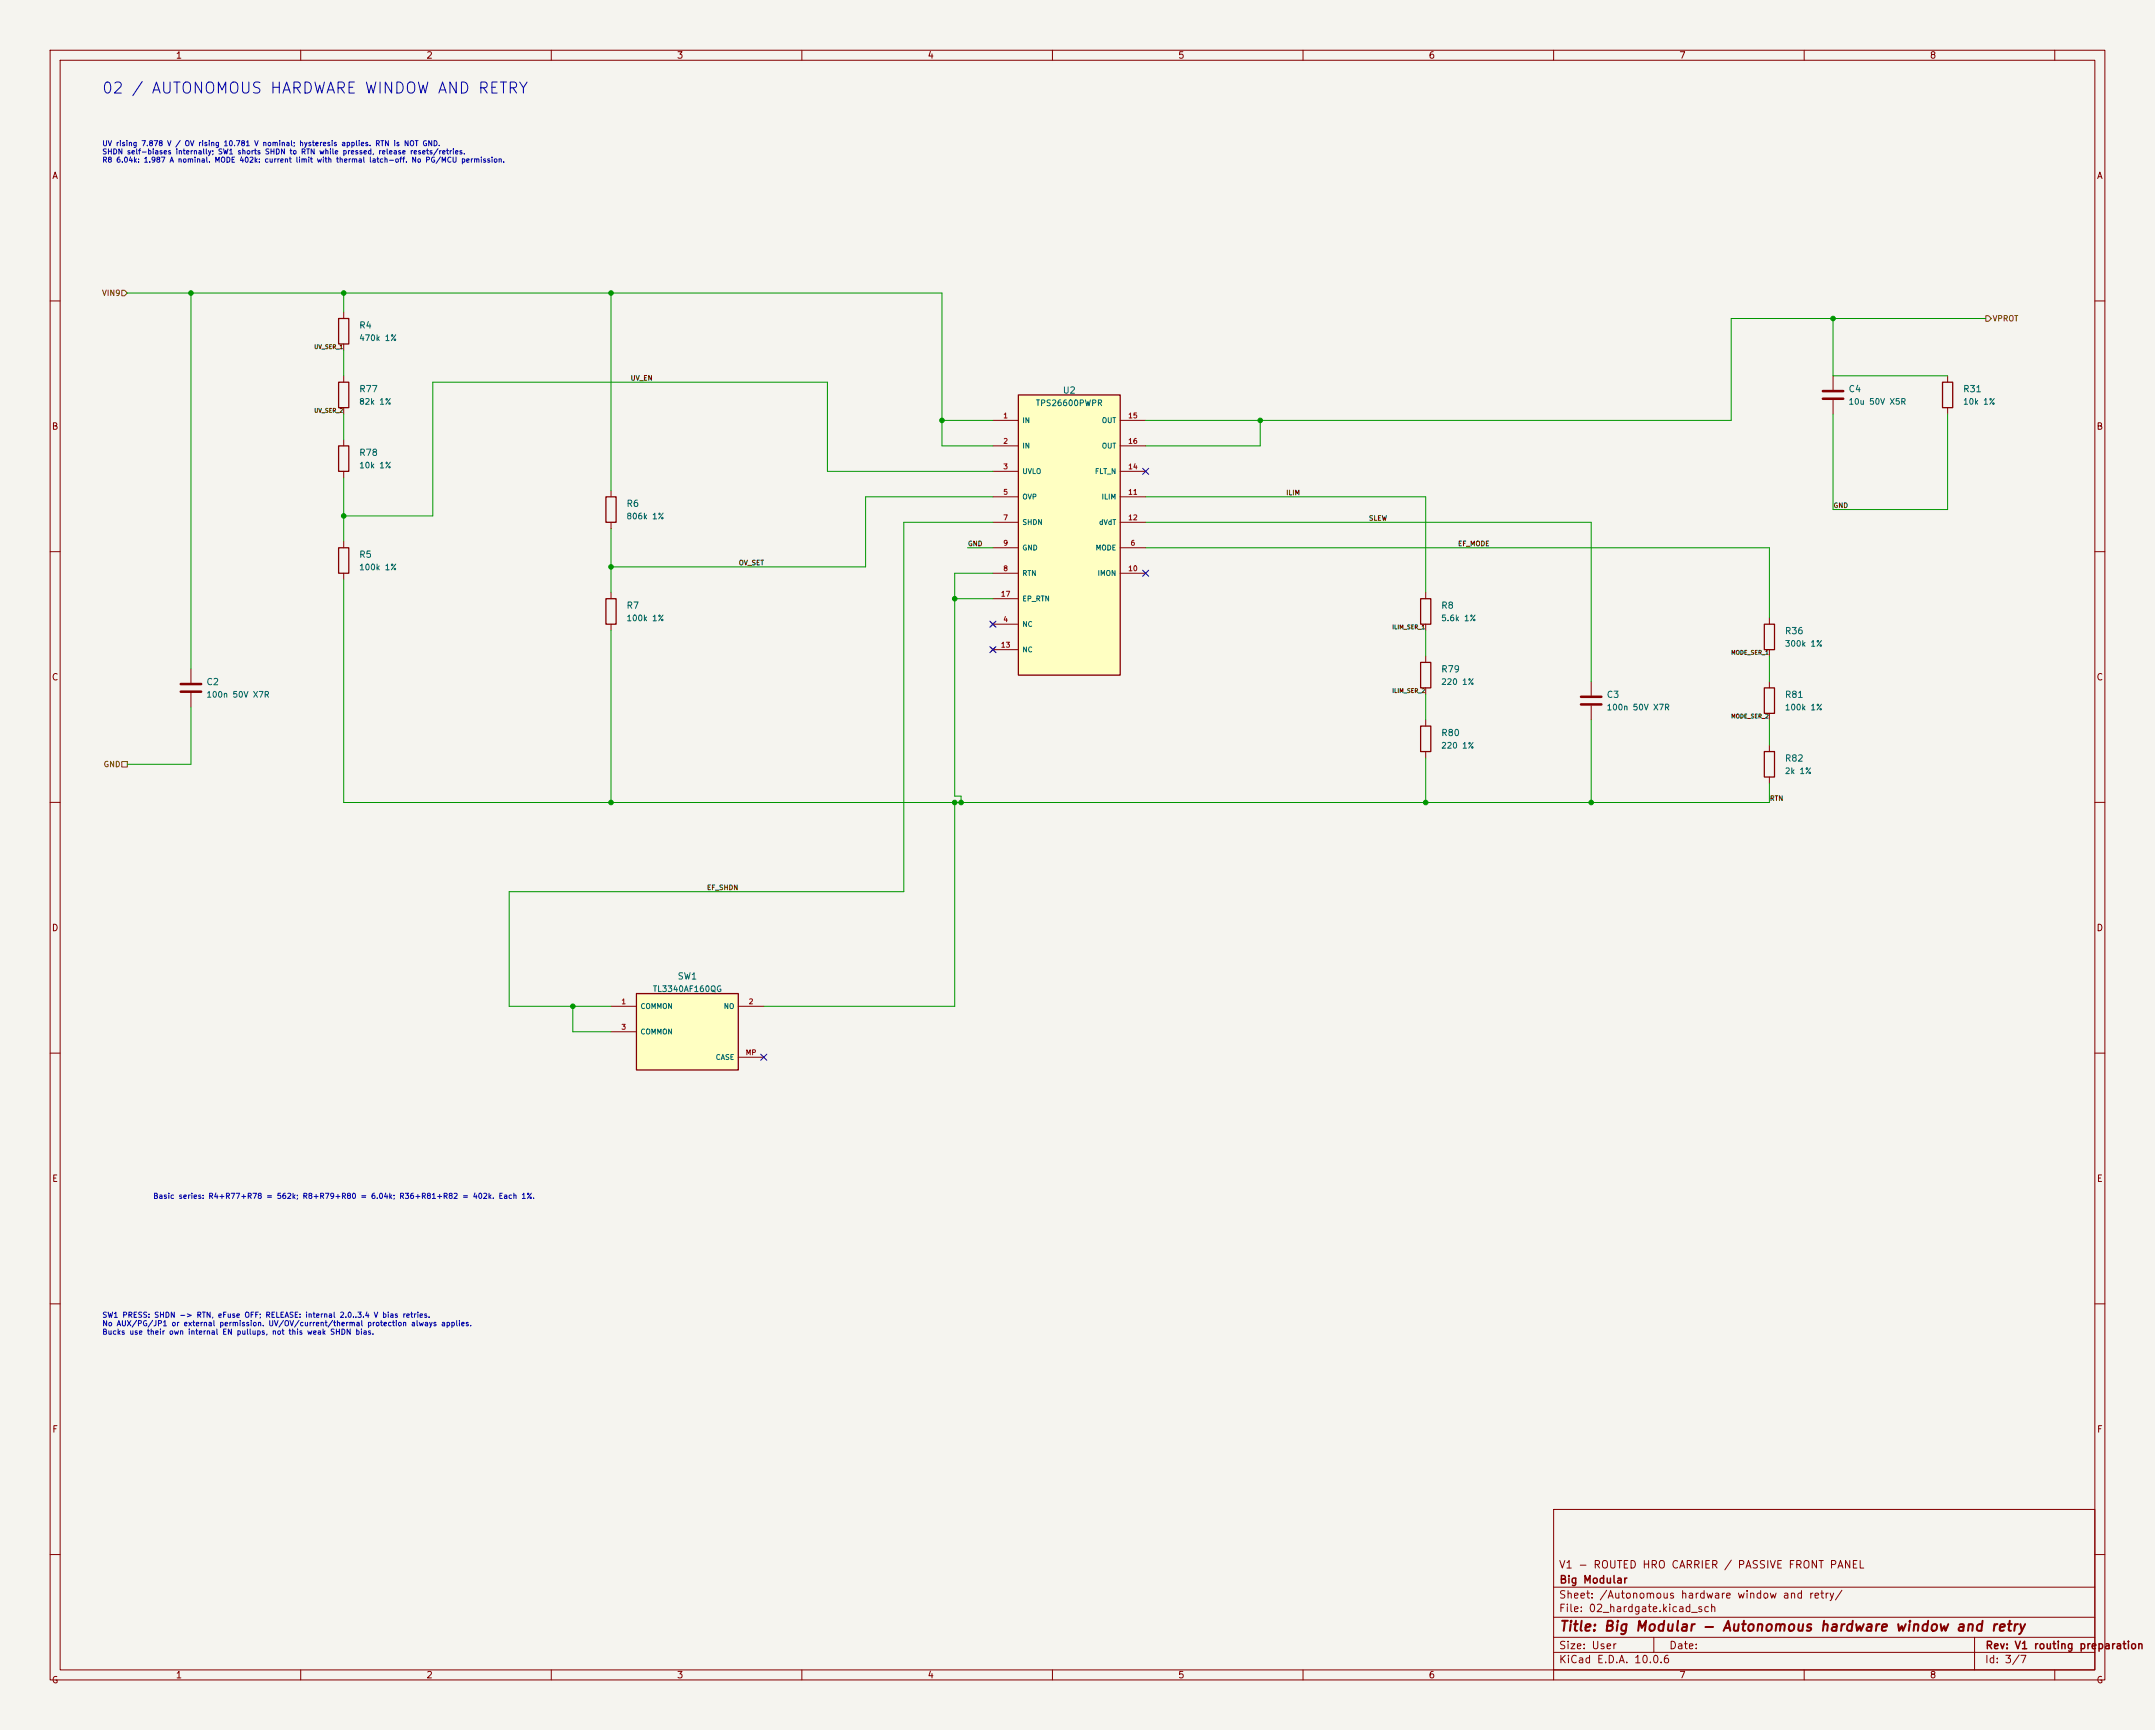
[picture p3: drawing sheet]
<svg xmlns="http://www.w3.org/2000/svg" width="430mm" height="345mm" viewBox="0 0 430 345" stroke-linecap="round" stroke-linejoin="round" font-family="sans-serif">
<defs><g id="words">
<text font-size="2.2" fill="#0000c2" x="20.2" y="19.2">02 / AUTONOMOUS HARDWARE WINDOW AND RETRY</text>
<text font-size="2" fill="#840000" x="311" y="325.8">Title: Big Modular - Autonomous hardware window and retry</text>
<g font-size="1.5" fill="#840000">
<text x="311" y="313.2">V1 - ROUTED HRO CARRIER / PASSIVE FRONT PANEL</text>
<text x="311" y="316.1">Big Modular</text>
<text x="311" y="321.9">File: 02_hardgate.kicad_sch</text>
<text x="311" y="319.2">Sheet: /Autonomous hardware window and retry/</text>
<text x="311" y="329.3">Size: User</text>
<text x="333" y="329.3">Date:</text>
<text x="396" y="329.2">Rev: V1 routing preparation</text>
<text x="311" y="332.1">KiCad E.D.A. 10.0.6</text>
<text x="396" y="332.1">Id: 3/7</text>
</g>
<g font-size="1.3" fill="#840000">
<text x="35" y="12">1</text>
<text x="85" y="12">2</text>
<text x="135" y="12">3</text>
<text x="185" y="12">4</text>
<text x="235" y="12">5</text>
<text x="285" y="12">6</text>
<text x="335" y="12">7</text>
<text x="385" y="12">8</text>
<text x="10.3" y="36">A</text>
<text x="418.3" y="36">A</text>
<text x="10.2" y="86">B</text>
<text x="418.2" y="86">B</text>
<text x="10.2" y="136">C</text>
<text x="418.2" y="136">C</text>
<text x="10.2" y="186">D</text>
<text x="418.2" y="186">D</text>
<text x="10.3" y="236">E</text>
<text x="418.3" y="236">E</text>
<text x="10.3" y="286">F</text>
<text x="418.3" y="286">F</text>
<text x="35" y="335">1</text>
<text x="85" y="335">2</text>
<text x="135" y="335">3</text>
<text x="185" y="335">4</text>
<text x="235" y="335">5</text>
<text x="285" y="335">6</text>
<text x="335" y="335">7</text>
<text x="385" y="335">8</text>
<text x="10.2" y="336">G</text>
<text x="418.2" y="336">G</text>
</g>
<g font-size="1.3" fill="#006464">
<text x="71.6" y="65.8">R4</text>
<text x="71.6" y="78.5">R77</text>
<text x="212" y="78.8">U2</text>
<text x="368.7" y="78.5">C4</text>
<text x="391.6" y="78.5">R31</text>
<text x="71.6" y="91.2">R78</text>
<text x="124.9" y="101.4">R6</text>
<text x="71.6" y="111.5">R5</text>
<text x="124.9" y="121.7">R7</text>
<text x="287.5" y="121.7">R8</text>
<text x="356" y="126.8">R36</text>
<text x="41.1" y="136.9">C2</text>
<text x="287.5" y="134.4">R79</text>
<text x="320.5" y="139.5">C3</text>
<text x="356" y="139.5">R81</text>
<text x="287.5" y="147.1">R80</text>
<text x="356" y="152.2">R82</text>
<text x="135.1" y="195.6">SW1</text>
</g>
<g font-size="1.2" fill="#006464">
<text x="71.6" y="68.3">470k 1%</text>
<text x="71.6" y="81">82k 1%</text>
<text x="206.6" y="81.2">TPS26600PWPR</text>
<text x="368.7" y="81">10u 50V X5R</text>
<text x="391.6" y="81">10k 1%</text>
<text x="71.6" y="93.7">10k 1%</text>
<text x="124.9" y="103.8">806k 1%</text>
<text x="71.6" y="114">100k 1%</text>
<text x="124.9" y="124.1">100k 1%</text>
<text x="287.5" y="124.1">5.6k 1%</text>
<text x="356" y="129.2">300k 1%</text>
<text x="287.5" y="136.8">220 1%</text>
<text x="41.1" y="139.4">100n 50V X7R</text>
<text x="320.5" y="141.9">100n 50V X7R</text>
<text x="356" y="141.9">100k 1%</text>
<text x="287.5" y="149.5">220 1%</text>
<text x="356" y="154.6">2k 1%</text>
<text x="130.1" y="198.1">TL3340AF160QG</text>
</g>
<g font-size="1.1" fill="#725600">
<text x="20.3" y="59.3">VIN9</text>
<text x="397.5" y="64.4">VPROT</text>
<text x="20.6" y="153.3">GND</text>
</g>
<g font-size="1.1" fill="#0000c2">
<text x="30.5" y="239.3">Basic series: R4+R77+R78 = 562k; R8+R79+R80 = 6.04k; R36+R81+R82 = 402k. Each 1%.</text>
<text x="20.3" y="263">SW1 PRESS: SHDN -&gt; RTN, eFuse OFF; RELEASE: internal 2.0..3.4 V bias retries.</text>
<text x="20.3" y="264.7">No AUX/PG/JP1 or external permission. UV/OV/current/thermal protection always applies.</text>
<text x="20.3" y="266.4">Bucks use their own internal EN pullups, not this weak SHDN bias.</text>
</g>
<g font-size="1" fill="#0000c2">
<text x="20.3" y="29.4">UV rising 7.878 V / OV rising 10.781 V nominal; hysteresis applies. RTN is NOT GND.</text>
<text x="20.3" y="31">SHDN self-biases internally; SW1 shorts SHDN to RTN while pressed, release resets/retries.</text>
<text x="20.3" y="32.7">R8 6.04k: 1.987 A nominal. MODE 402k: current limit with thermal latch-off. No PG/MCU permission.</text>
</g>
<g font-size="1" fill="#0f0f0f">
<text x="125.7" y="76.1">UV_EN</text>
<text x="256.5" y="99">ILIM</text>
<text x="365.8" y="101.5">GND</text>
<text x="273.1" y="104.1">SLEW</text>
<text x="147.3" y="112.9">OV_SET</text>
<text x="193" y="109.1">GND</text>
<text x="290.8" y="109.1">EF_MODE</text>
<text x="353.1" y="159.9">RTN</text>
<text x="141" y="177.7">EF_SHDN</text>
</g>
<g font-size="1" fill="#a90000">
<text x="200.1" y="83.7">1</text>
<text x="225" y="83.7">15</text>
<text x="200.1" y="88.7">2</text>
<text x="225" y="88.7">16</text>
<text x="200.1" y="93.8">3</text>
<text x="225" y="93.8">14</text>
<text x="200.1" y="98.9">5</text>
<text x="225" y="98.9">11</text>
<text x="200.1" y="104">7</text>
<text x="225" y="104">12</text>
<text x="200.1" y="109.1">9</text>
<text x="225.5" y="109.1">6</text>
<text x="199.6" y="119.2">17</text>
<text x="200.1" y="114.1">8</text>
<text x="225" y="114.1">10</text>
<text x="200.1" y="124.3">4</text>
<text x="199.6" y="129.4">13</text>
<text x="123.9" y="200.5">1</text>
<text x="149.3" y="200.5">2</text>
<text x="123.9" y="205.6">3</text>
<text x="148.7" y="210.7">MP</text>
</g>
<g font-size="1" fill="#006464">
<text x="203.9" y="84.6">IN</text>
<text x="203.9" y="89.7">IN</text>
<text x="219.8" y="84.6">OUT</text>
<text x="219.8" y="89.7">OUT</text>
<text x="203.9" y="94.8">UVLO</text>
<text x="218.4" y="94.8">FLT_N</text>
<text x="203.9" y="99.8">OVP</text>
<text x="219.7" y="99.8">ILIM</text>
<text x="203.9" y="104.9">SHDN</text>
<text x="219.2" y="104.9">dVdT</text>
<text x="203.9" y="110">GND</text>
<text x="218.5" y="110">MODE</text>
<text x="203.9" y="115.1">RTN</text>
<text x="218.9" y="115.1">IMON</text>
<text x="203.9" y="125.2">NC</text>
<text x="203.9" y="120.2">EP_RTN</text>
<text x="203.9" y="130.3">NC</text>
<text x="127.7" y="201.4">COMMON</text>
<text x="144.3" y="201.4">NO</text>
<text x="127.7" y="206.5">COMMON</text>
<text x="142.7" y="211.6">CASE</text>
</g>
<g font-size=".8" fill="#0f0f0f">
<text x="62.6" y="69.8">UV_SER_1</text>
<text x="62.6" y="82.5">UV_SER_2</text>
<text x="277.7" y="125.7">ILIM_SER_1</text>
<text x="345.3" y="130.7">MODE_SER_1</text>
<text x="277.7" y="138.4">ILIM_SER_2</text>
<text x="345.3" y="143.4">MODE_SER_2</text>
</g>
</g></defs>
<path d="M0 0h430v345h-430z" fill="#f5f4ef" stroke="#f5f4ef" stroke-width=".2"/>
<g fill="none" stroke="#840000" stroke-width=".2">
<path d="M10 10h410v325h-410zM12 12h406v321h-406zM60 10v2M110 10v2M160 10v2M210 10v2M260 10v2M310 10v2M360 10v2M410 10v2M10 60h2M418 60h2"/>
<path d="M121.9 97.8v1.3M10 110h2M121.9 104.2v1.2M418 110h2M353.1 123.2v1.3M353.1 129.6v1.2M353.1 135.9v1.3M353.1 142.3v1.2M353.1 148.6v1.3M353.1 155v1.2M10 160h2M418 160h2"/>
<path d="M10 210h2M418 210h2M10 260h2M418 260h2M10 310h2M310 301h108v32h-108zM310 316.5h108M418 310h2M60 333v2M110 333v2M160 333v2M210 333v2"/>
<path d="M260 333v2M310 333v2M310 329.5h108M310 326.5h108M310 322.5h108M330 326.5v3M360 333v2M394 326.5v6.5M410 333v2"/>
</g>
<path d="M120.9 99.1h2v5.1h-2zM352 124.5h2.1v5.1h-2.1zM352 137.2h2.1v5.1h-2.1zM352 149.9h2.1v5.1h-2.1z" fill="none" stroke="#840000" stroke-width=".25"/>
<path d="M127 198.1h20.3v15.3h-20.3z" fill="#ffffc2"/>
<path d="M67.6 76.2h2v5.1h-2zM387.6 76.2h2v5.1h-2zM67.6 88.9h2v5.1h-2zM120.9 119.4h2v5.1h-2zM283.5 132.1h2v5.1h-2zM283.5 144.8h2v5.1h-2zM127 198.1h20.3v15.3h-20.3z" fill="none" stroke="#840000" stroke-width=".25"/>
<g fill="none" stroke="#840000" stroke-width=".2">
<path d="M68.6 74.9v1.3M365.8 74.9v2.8M365.8 79.8v2.8M388.6 74.9v1.3M68.6 81.3v1.3M68.6 87.6v1.3M68.6 94v1.3M388.6 81.3v1.3M121.9 118.1v1.3M38.1 133.4v2.8M38.1 138.2v2.8M121.9 124.5v1.2"/>
<path d="M284.5 130.8v1.3M284.5 137.2v1.2M317.5 135.9v2.8M284.5 143.5v1.3M284.5 149.9v1.2M317.5 140.7v2.8M121.9 200.7h5.1M121.9 205.8h5.1M147.3 200.7h5.1M147.3 210.8h5.1"/>
</g>
<path d="M363.7 78h4.1M363.7 79.5h4.1M36.1 136.4h4M36.1 137.9h4M315.5 139h4M315.5 140.5h4" fill="none" stroke="#840000" stroke-width=".51"/>
<path d="M203.2 78.8h20.3v55.8h-20.3z" fill="#ffffc2"/>
<path d="M67.6 63.5h2v5.1h-2zM203.2 78.8h20.3v55.8h-20.3zM67.6 109.2h2v5.1h-2zM283.5 119.4h2v5.1h-2z" fill="none" stroke="#840000" stroke-width=".25"/>
<g fill="none" stroke="#840000" stroke-width=".2">
<path d="M68.6 62.2v1.3M68.6 68.6v1.3M198.1 83.8h5.1M198.1 88.9h5.1M198.1 94h5.1M198.1 99.1h5.1M223.5 83.8h5.1M223.5 88.9h5.1M223.5 94h5.1M223.5 99.1h5.1M68.6 108v1.2M68.6 114.3v1.3"/>
<path d="M198.1 109.2h5.1M198.1 104.2h5.1M198.1 114.3h5.1M198.1 119.4h5.1M223.5 109.2h5.1M223.5 104.2h5.1M223.5 114.3h5.1M284.5 118.1v1.3M197.7 124.1l.8 .8M197.7 129.2l.8 .7M198.1 124.5h5.1M198.1 129.6h5.1"/>
<path d="M198.5 124.1l-.8 .8M198.5 129.2l-.8 .7M284.5 124.5v1.2"/>
</g>
<path d="M24.3 57.9h.6l.5 .5-.5 .6h-.6zM396.2 63h.6l.5 .5-.5 .6h-.6zM24.3 151.9h1.1v1.1h-1.1z" fill="none" stroke="#725600" stroke-width=".2"/>
<g fill="none" stroke="#009600" stroke-width=".2">
<path d="M25.4 58.4h162.6v30.5h10.1M38.1 58.4v75M68.6 58.4v3.8M121.9 58.4v39.4M68.6 69.9v5M365.8 63.5v11.4h22.8M396.2 63.5h-50.8v20.3h-116.8M68.6 82.6v5M68.6 95.3v12.7M188 83.8h10.1M198.1 99.1h-25.4v13.9h-50.8M198.1 94h-33v-17.8h-78.7v26.7h-17.8"/>
<path d="M228.6 99.1h55.9v19M251.5 83.8v5.1h-22.9M365.8 82.6v19h22.8v-19M68.6 115.6v44.4h284.5v-3.8M121.9 105.4v12.7M190.5 119.4h7.6M193 109.2h5.1M198.1 104.2h-17.8v73.6h-78.7v22.9h20.3M198.1 114.3h-7.6v44.5h1.3v1.2M228.6 104.2h88.9v31.7M228.6 109.2h124.5v14M121.9 125.7v34.3"/>
<path d="M284.5 125.7v5.1M284.5 138.4v5.1M353.1 130.8v5.1M38.1 141v11.4h-12.7M284.5 151.1v8.9M317.5 143.5v16.5M353.1 143.5v5.1M190.5 160v40.7h-38.1M114.3 200.7v5.1h7.6"/>
</g>
<path d="M228 93.4l1.2 1.2M229.2 93.4l-1.2 1.2M228 113.7l1.2 1.2M229.2 113.7l-1.2 1.2M197.5 123.9l1.2 1.2M197.5 128.9l1.2 1.3M198.7 123.9l-1.2 1.2M198.7 128.9l-1.2 1.3M151.8 210.2l1.2 1.2M153 210.2l-1.2 1.2" fill="none" stroke="#000084" stroke-width=".2"/>
<g fill="#009600" stroke="#009600" stroke-width=".2">
<circle cx="114.3" cy="200.7" r=".46"/>
<circle cx="121.9" cy="160" r=".46"/>
<circle cx="121.9" cy="113" r=".46"/>
<circle cx="190.5" cy="160" r=".46"/>
<circle cx="251.5" cy="83.8" r=".46"/>
<circle cx="317.5" cy="160" r=".46"/>
<circle cx="365.8" cy="63.5" r=".46"/>
<circle cx="284.5" cy="160" r=".46"/>
<circle cx="190.5" cy="119.4" r=".46"/>
<circle cx="188" cy="83.8" r=".46"/>
<circle cx="191.8" cy="160" r=".46"/>
<circle cx="38.1" cy="58.4" r=".46"/>
<circle cx="68.6" cy="58.4" r=".46"/>
<circle cx="121.9" cy="58.4" r=".46"/>
<circle cx="68.6" cy="102.9" r=".46"/>
</g>
<use href="#words"/>
</svg>
